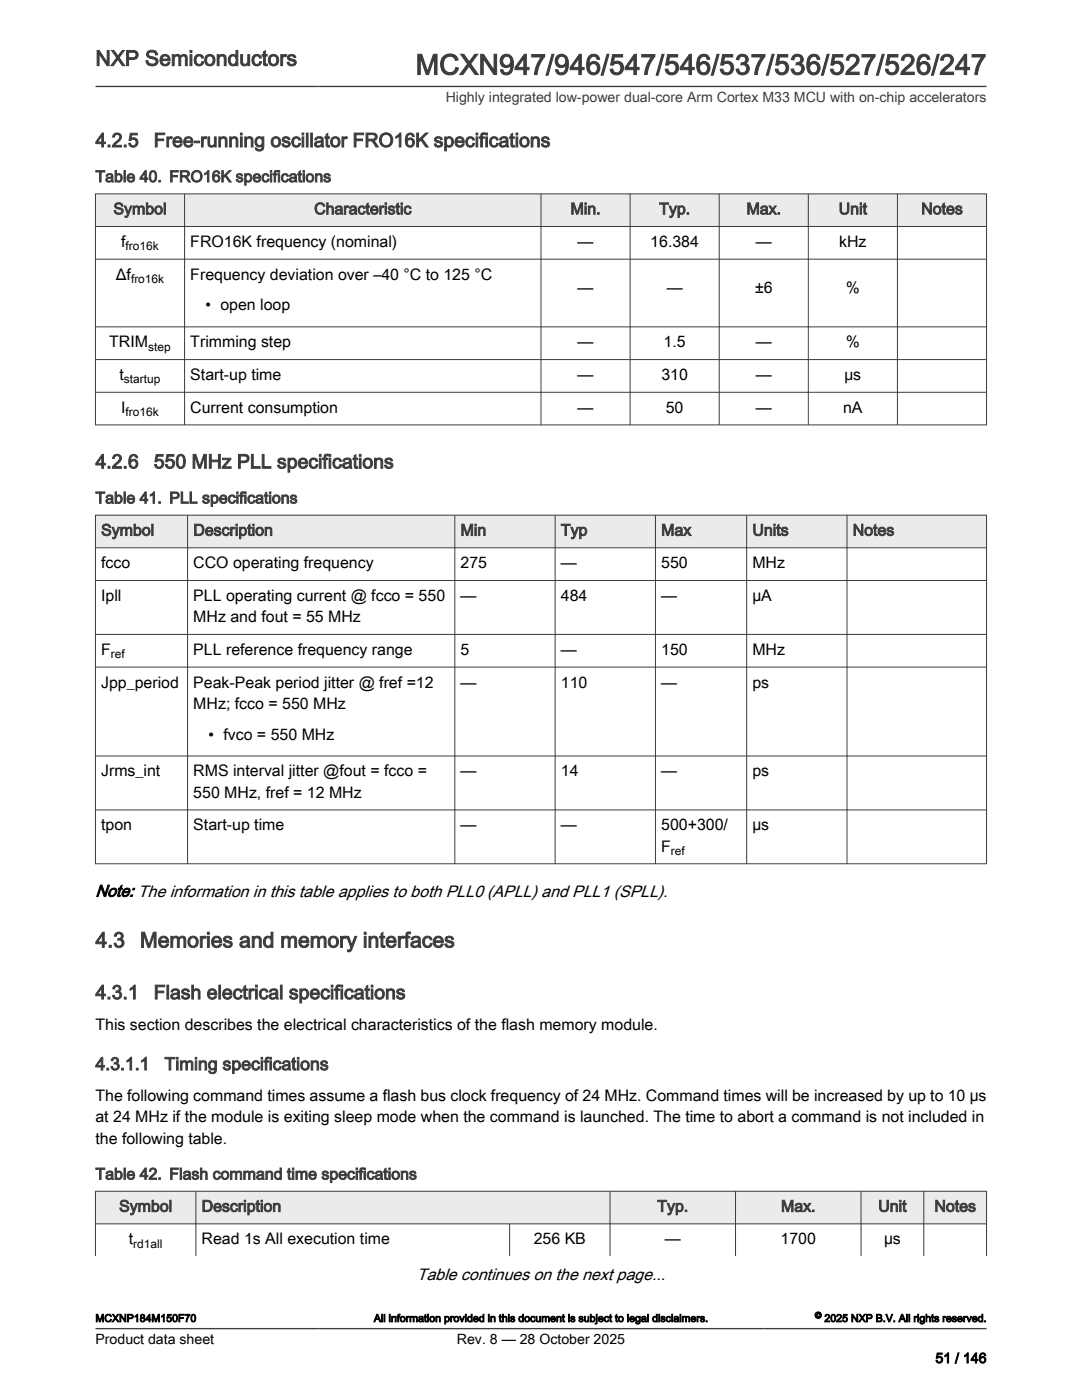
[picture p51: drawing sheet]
<svg xmlns="http://www.w3.org/2000/svg" width="216mm" height="279mm" viewBox="0 0 216 279" stroke-linecap="round" stroke-linejoin="round" font-family="sans-serif">
<defs><g id="words">
<text font-size="5.6" fill="#3c3c3c" x="82.9" y="14.9">MCXN947/946/547/546/537/536/527/526/247</text>
<g font-size="4.2" fill="#3c3c3c">
<text x="19" y="13.1">NXP Semiconductors</text>
<text x="19" y="189.1">4.3</text>
<text x="27.9" y="189.1">Memories and memory interfaces</text>
</g>
<g font-size="3.9" fill="#3c3c3c">
<text x="19" y="29.3">4.2.5</text>
<text x="30.7" y="29.3">Free-running oscillator FRO16K specifications</text>
<text x="19" y="93.5">4.2.6</text>
<text x="30.7" y="93.5">550 MHz PLL specifications</text>
<text x="19" y="199.4">4.3.1</text>
<text x="30.7" y="199.4">Flash electrical specifications</text>
</g>
<g font-size="3.5" fill="#3c3c3c">
<text x="19" y="213.5">4.3.1.1</text>
<text x="32.8" y="213.5">Timing specifications</text>
</g>
<g font-size="3.3">
<text x="19" y="178.9">Note: The information in this table applies to both PLL0 (APLL) and PLL1 (SPLL).</text>
<text x="83.2" y="255.4">Table continues on the next page...</text>
</g>
<g font-size="3.2" fill="#3c3c3c">
<text x="19" y="36.3">Table 40. FRO16K specifications</text>
<text x="22.6" y="42.8">Symbol</text>
<text x="62.7" y="42.8">Characteristic</text>
<text x="113.8" y="42.8">Min.</text>
<text x="131.5" y="42.8">Typ.</text>
<text x="149" y="42.8">Max.</text>
<text x="167.4" y="42.8">Unit</text>
<text x="183.8" y="42.8">Notes</text>
<text x="19" y="100.4">Table 41. PLL specifications</text>
<text x="20.2" y="106.9">Symbol</text>
<text x="38.6" y="106.9">Description</text>
<text x="91.9" y="106.9">Min</text>
<text x="111.9" y="106.9">Typ</text>
<text x="131.9" y="106.9">Max</text>
<text x="150.1" y="106.9">Units</text>
<text x="170.2" y="106.9">Notes</text>
<text x="19" y="235.4">Table 42. Flash command time specifications</text>
<text x="23.8" y="241.8">Symbol</text>
<text x="40.2" y="241.8">Description</text>
<text x="131.2" y="241.8">Typ.</text>
<text x="155.8" y="241.8">Max.</text>
<text x="175.2" y="241.8">Unit</text>
<text x="186.5" y="241.8">Notes</text>
</g>
<g font-size="3.2">
<text x="24.2" y="49.3">f</text>
<text x="38" y="49.3">FRO16K frequency (nominal)</text>
<text x="115.3" y="49.3">—</text>
<text x="129.8" y="49.3">16.384</text>
<text x="150.8" y="49.3">—</text>
<text x="167.4" y="49.3">kHz</text>
<text x="23.1" y="55.8">Δf</text>
<text x="38" y="55.8">Frequency deviation over –40 °C to 125 °C</text>
<text x="115.3" y="58.6">—</text>
<text x="133" y="58.6">—</text>
<text x="150.6" y="58.6">±6</text>
<text x="168.8" y="58.6">%</text>
<text x="41" y="61.9">• open loop</text>
<text x="21.8" y="69.3">TRIM</text>
<text x="38" y="69.3">Trimming step</text>
<text x="115.3" y="69.3">—</text>
<text x="132.4" y="69.3">1.5</text>
<text x="150.8" y="69.3">—</text>
<text x="168.8" y="69.3">%</text>
<text x="23.9" y="75.8">t</text>
<text x="38" y="75.8">Start-up time</text>
<text x="115.3" y="75.8">—</text>
<text x="132" y="75.8">310</text>
<text x="150.8" y="75.8">—</text>
<text x="168.5" y="75.8">μs</text>
<text x="24.2" y="82.4">I</text>
<text x="38" y="82.4">Current consumption</text>
<text x="115.3" y="82.4">—</text>
<text x="132.9" y="82.4">50</text>
<text x="150.8" y="82.4">—</text>
<text x="168.2" y="82.4">nA</text>
<text x="20.2" y="113.4">fcco</text>
<text x="38.6" y="113.4">CCO operating frequency</text>
<text x="91.9" y="113.4">275</text>
<text x="111.9" y="113.4">—</text>
<text x="131.9" y="113.4">550</text>
<text x="150.1" y="113.4">MHz</text>
<text x="20.2" y="119.9">Ipll</text>
<text x="38.6" y="119.9">PLL operating current @ fcco = 550</text>
<text x="91.9" y="119.9">—</text>
<text x="111.9" y="119.9">484</text>
<text x="131.9" y="119.9">—</text>
<text x="150.1" y="119.9">µA</text>
<text x="38.6" y="124.2">MHz and fout = 55 MHz</text>
<text x="20.2" y="130.7">F</text>
<text x="38.6" y="130.7">PLL reference frequency range</text>
<text x="91.9" y="130.7">5</text>
<text x="111.9" y="130.7">—</text>
<text x="131.9" y="130.7">150</text>
<text x="150.1" y="130.7">MHz</text>
<text x="20.2" y="137.2">Jpp_period</text>
<text x="38.6" y="137.2">Peak-Peak period jitter @ fref =12</text>
<text x="91.9" y="137.2">—</text>
<text x="111.9" y="137.2">110</text>
<text x="131.9" y="137.2">—</text>
<text x="150.1" y="137.2">ps</text>
<text x="38.6" y="141.5">MHz; fcco = 550 MHz</text>
<text x="41.6" y="147.6">• fvco = 550 MHz</text>
<text x="20.2" y="155">Jrms_int</text>
<text x="38.6" y="155">RMS interval jitter @fout = fcco =</text>
<text x="91.9" y="155">—</text>
<text x="111.9" y="155">14</text>
<text x="131.9" y="155">—</text>
<text x="150.1" y="155">ps</text>
<text x="38.6" y="159.2">550 MHz, fref = 12 MHz</text>
<text x="20.2" y="165.7">tpon</text>
<text x="38.6" y="165.7">Start-up time</text>
<text x="91.9" y="165.7">—</text>
<text x="111.9" y="165.7">—</text>
<text x="131.9" y="165.7">500+300/</text>
<text x="150.1" y="165.7">µs</text>
<text x="131.9" y="170">F</text>
<text x="19" y="205.5">This section describes the electrical characteristics of the flash memory module.</text>
<text x="19" y="219.8">The following command times assume a flash bus clock frequency of 24 MHz. Command times will be increased by up to 10 µs</text>
<text x="19.1" y="224">at 24 MHz if the module is exiting sleep mode when the command is launched. The time to abort a command is not included in</text>
<text x="19.1" y="228.2">the following table.</text>
<text x="25.7" y="248.3">t</text>
<text x="40.2" y="248.3">Read 1s All execution time</text>
<text x="106.5" y="248.3">256 KB</text>
<text x="132.7" y="248.3">—</text>
<text x="155.8" y="248.3">1700</text>
<text x="176.4" y="248.3">µs</text>
</g>
<text font-size="2.8" fill="#3c3c3c" x="88.9" y="20.4">Highly integrated low-power dual-core Arm Cortex M33 MCU with on-chip accelerators</text>
<g font-size="2.8">
<text x="19" y="268.1">Product data sheet</text>
<text x="91.2" y="268.1">Rev. 8 — 28 October 2025</text>
<text x="186.6" y="272">51 / 146</text>
</g>
<g font-size="2.4">
<text x="25.1" y="49.9">fro16k</text>
<text x="26.1" y="56.4">fro16k</text>
<text x="29.6" y="70">step</text>
<text x="24.7" y="76.5">startup</text>
<text x="25.1" y="83">fro16k</text>
<text x="22.1" y="131.3">ref</text>
<text x="133.9" y="170.6">ref</text>
<text x="26.6" y="249">rd1all</text>
</g>
<g font-size="2.1">
<text x="19" y="263.8">MCXNP184M150F70</text>
<text x="74.6" y="263.8">All information provided in this document is subject to legal disclaimers.</text>
<text x="164.5" y="263.8">2025 NXP B.V. All rights reserved.</text>
</g>
<text font-size="1.8" x="162.6" y="263.1">©</text>
</g></defs>
<path d="M19 38.7h177.8v6.5h-177.8z" fill-rule="evenodd" fill="#ebebeb"/>
<g fill="none" stroke="#3c3c3c" stroke-width=".2">
<path d="M19 38.7h177.9M19 38.6v46.3M36.8 38.6v46.3M107.9 38.6v46.3M125.7 38.6v46.3M143.5 38.6v46.3M161.3 38.6v46.3M179.1 38.6v46.3M196.8 38.6v46.3M19 45.2h177.9M19 51.7h177.9M19 65.2h177.9"/>
<path d="M19 71.8h177.9M19 78.3h177.9M19 84.8h177.9"/>
</g>
<path d="M19 102.8h177.8v6.5h-177.8z" fill-rule="evenodd" fill="#ebebeb"/>
<g fill="none" stroke="#3c3c3c" stroke-width=".2">
<path d="M19 102.8h177.9M19 109.3h177.9M19 115.8h177.9M19 102.7v69.8M37.4 102.7v69.8M90.8 102.7v69.8M110.8 102.7v69.8M130.8 102.7v69.8M149 102.7v69.8M169 102.7v69.8M196.8 102.7v69.8M19 126.6h177.9"/>
<path d="M19 133.1h177.9M19 150.9h177.9M19 161.6h177.9M19 172.4h177.9"/>
</g>
<path d="M19 237.7h177.8v6.5h-177.8z" fill-rule="evenodd" fill="#ebebeb"/>
<path d="M19 237.7h177.9M19 237.7v13M39.1 237.7v13M121.7 237.7v13M146.8 237.7v13M171.8 237.7v13M184.3 237.7v13M196.8 237.7v13M19 244.2h177.9M101.7 244.2v6.5" fill="none" stroke="#3c3c3c" stroke-width=".2"/>
<path d="M19 17.3h177.8M19 265.2h177.8" fill="none" stroke="#3c3c3c" stroke-width=".26"/>
<path d="M18.7 269.3h14v4h-14z" fill="#fff"/>
<use href="#words"/>
</svg>
